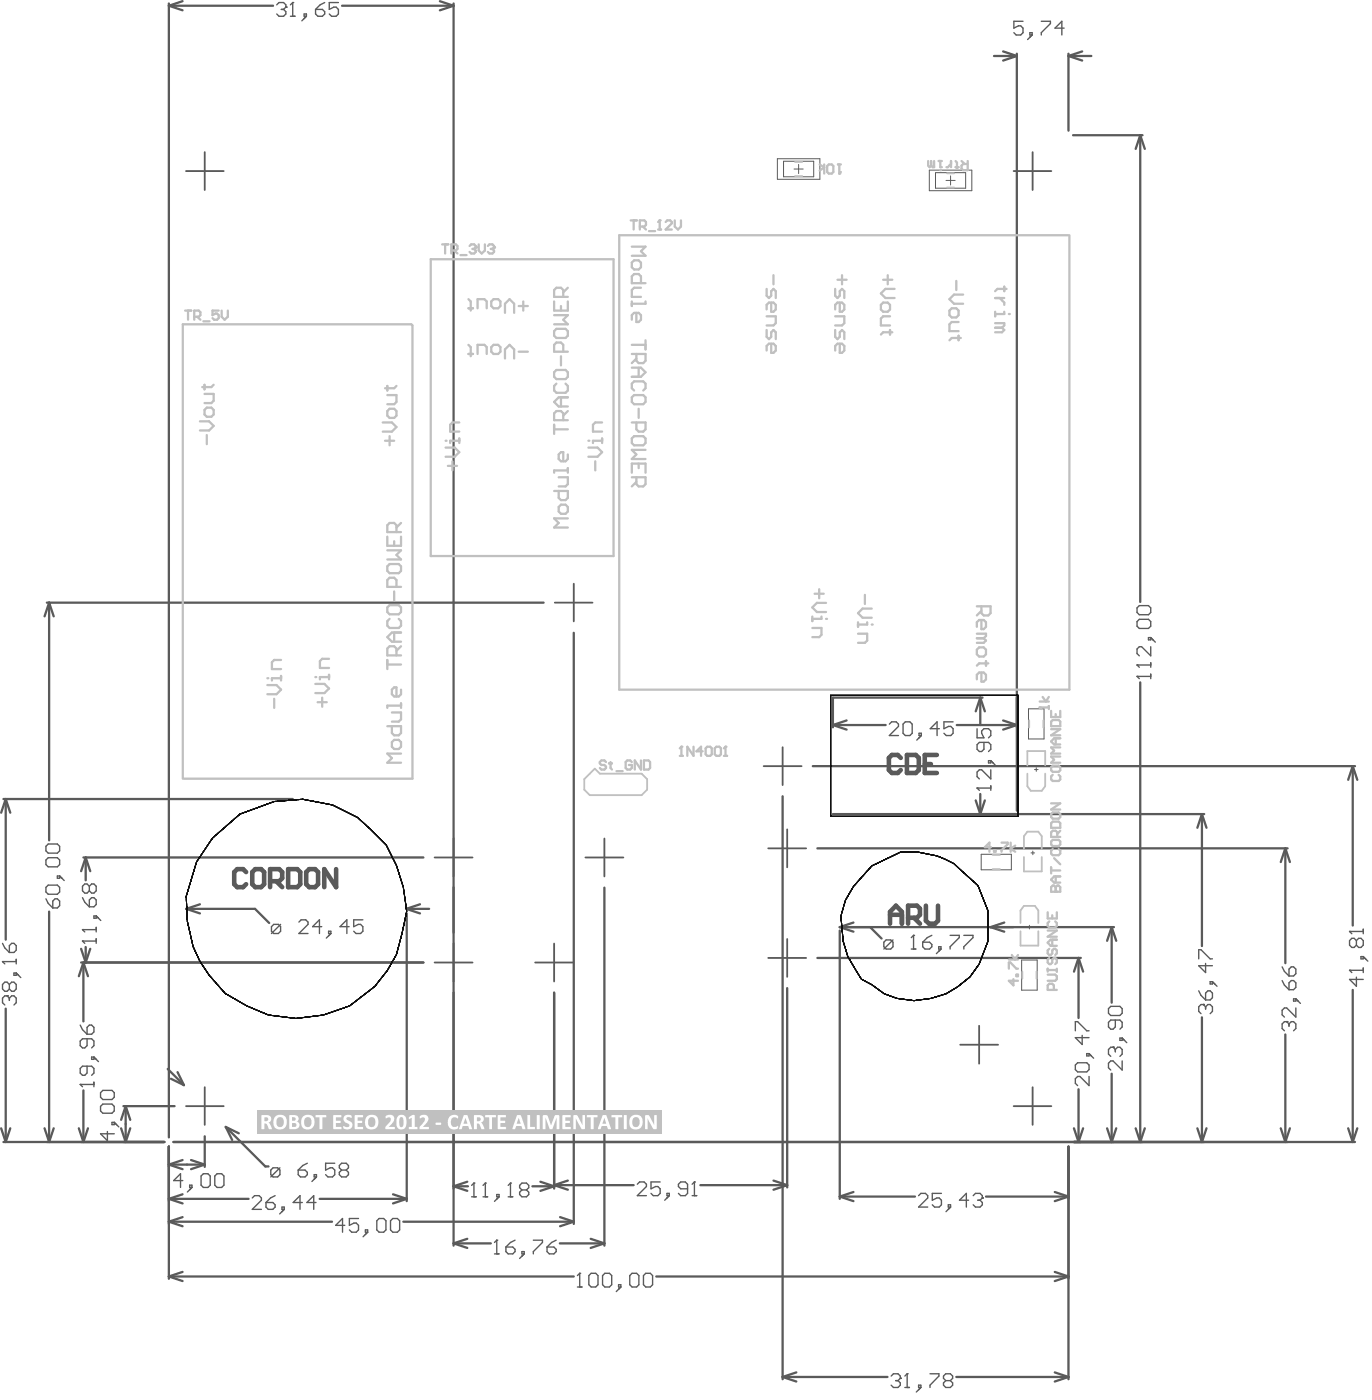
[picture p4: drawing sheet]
<svg xmlns="http://www.w3.org/2000/svg" width="253mm" height="259mm" viewBox="0 0 253 259" stroke-linecap="round" stroke-linejoin="round" font-family="sans-serif">
<path d="M153.3 128.4h34.6v22.4h-34.6zM39.2 154.8l5.1-4.4 6.3-2.4 5.3-.4 5.5 1.1 4.6 2.3 5.3 5.1 1.9 3.8 1.3 4 .6 4.4-.9 4-1 4-1.7 3-2.3 2.9-4.7 3.6-4.8 1.7-5.1 .6-5-.6-4-1.7-4-2.3a21.8 21.8 0 0 1-7.2-17.9l1.9-6.4zM160.9 159.9l5.3-2.5a15.8 15.8 0 0 1 9.9 2.1l4.5 4.1 1.9 4.8v5.3l-1.7 4.4-1.7 2.3a14.1 14.1 0 0 1-13.5 4l-2.3-.8-2.4-1.7-1.9-1-2.5-4.3-.8-2.7-.5-4.7 .9-2.9 1.5-2.6z" fill="none" stroke="#000" stroke-width=".18"/>
<g fill="none" stroke="#5a5a5a" stroke-width=".42">
<path d="M31.2 .6v209.5M31.2 1.1l2.5 .8M31.2 1.1h19.2M33.7 .2l-2.5 .9M63.2 1.1h20.5M81.2 .2l2.5 .9M83.7 1.1l-2.5 .8M83.7 .6v229.5M183.5 10.3h4.2M185.2 9.5l2.5 .8M187.7 10.3l-2.5 .9M187.7 9.9v139.8"/>
<path d="M197.3 9.9v14.2M197.3 10.3l2.5 .9M197.3 10.3h4.2M199.8 9.5l-2.5 .8M198.1 25h12.8M210.5 25l.9 2.5M210.5 25l-.8 2.5M210.5 25v86.2M8.6 111.3h91.8M9.1 111.3l-.9 2.5M9.1 111.3v43.9M9.1 111.3l.8 2.5"/>
<path d="M105.9 116.9v109.2M153.8 133.9l2.5 .9M153.8 133.9h9.7M156.3 133.1l-2.5 .8M176.6 133.9h11.1M181 128.9l-.9 2.5M181 128.9v5M181 128.9l.8 2.5M181.4 128.9h-27.6v5.4M185.2 133.1l2.5 .8M187.7 133.9l-2.5 .9M210.5 126v84.9"/>
<path d="M.6 147.6h53.4M1.1 147.6l.8 2.5M1.1 147.6l-.9 2.5M1.1 147.6v26M15.4 158.4h62.8M15.8 158.4l-.8 2.5M15.8 158.4v4.2M15.8 158.4l.9 2.5M144.5 147.1v107.7M150.1 141.5h100.1M150.9 156.7h86.8M153.8 150.4h68.5"/>
<path d="M180.1 147.8l.9 2.6M181 146.7v3.7M181.8 147.8l-.8 2.6M221.9 150.4l.8 2.5M221.9 150.4l-.8 2.5M221.9 150.4v24.3M237.3 156.7l.8 2.5M237.3 156.7l-.8 2.5M237.3 156.7v21.2M249.7 141.5l.9 2.5M249.7 141.5v29.4M249.7 141.5l-.8 2.5"/>
<path d="M9.1 168.4v42.5M15 175.3l.8 2.5M15 177.8h63.2M15.4 177.8l-.8 2.5M15.4 177.8v10.9M15.4 177.8l.8 2.5M15.8 174.9v2.9M16.7 175.3l-.9 2.5M34.4 167.9h12.7l2.6 2.6M34.4 167.9l2.5 .8M36.9 167l-2.5 .9M75 167.9l2.5 .8"/>
<path d="M75 167.9h4.2M75.1 168.7v53.2M77.5 167l-2.5 .9M111.6 163.9v66.2M150.9 176.9h48.6M155 171.2l2.6 .9M155 171.9v49.5M155 171.2h50.7M157.6 170.4l-2.6 .8M160.6 171.2l2.2 2.2M185.4 170.4l-2.5 .8 2.5 .9M199.1 176.9l.9 2.6"/>
<path d="M199.1 176.9v11.1M199.1 176.9l-.8 2.6M205.2 171.2l.9 2.6M205.2 171.2l-.8 2.6M205.2 171.2v14M1.1 186.3v24.6M31 197.4l3 3M31.6 199.2l2.4 1.2M32.8 198l1.2 2.4M102.3 183.3v36.2M145.3 182.5v36.8M205.2 198.3v12.6"/>
<path d="M221.9 187.9v23M237.3 191.1v19.8M249.7 182.8v28.1M.2 208.4l.9 2.5M.6 210.9h29.7M1.9 208.4l-.8 2.5M8.2 208.4l.9 2.5M9.9 208.4l-.8 2.5M14.6 208.4l.8 2.5M15.4 201.4v9.5M16.2 208.4l-.8 2.5M22.4 208.4l.8 2.5"/>
<path d="M22.8 204.3h9.4M23.2 204.3l.8 2.5M23.2 204.3v6.6M23.2 204.3l-.8 2.5M24 208.4l-.8 2.5M31.2 211.8v24.4M31.2 215.1h6.6M31.2 215.1l2.5 .9M32 210.9h218.2M33.7 214.3l-2.5 .8M35.3 214.3l2.5 .8M37.8 209.9v5.6"/>
<path d="M37.8 215.1l-2.5 .9M41.7 208.1l7.3 7.3h.6M41.7 208.1l1.2 2.5M41.7 208.1l2.4 1.2M83.7 219.1l2.6 .9M83.7 219.1h2.7M86.3 218.3l-2.6 .8M98.3 219.1h4M99.8 218.3l2.5 .8M102.3 218.9l2.5 .8M102.3 219.1l-2.5 .9M102.3 218.9h14.7"/>
<path d="M104.8 218.1l-2.5 .8M129.3 218.9h16M142.8 218.1l2.5 .8M145.3 218.9l-2.5 .8M197.3 211.8v43M198.3 208.4l.8 2.5M199.1 201.2v9.7M200 208.4l-.9 2.5M204.4 208.4l.8 2.5M206.1 208.4l-.9 2.5M209.7 208.4l.8 2.5M211.4 208.4l-.9 2.5"/>
<path d="M221.1 208.4l.8 2.5M222.7 208.4l-.8 2.5M236.5 208.4l.8 2.5M238.1 208.4l-.8 2.5M248.9 208.4l.8 2.5M250.6 208.4l-.9 2.5M31.2 221.4l2.5 .9M31.2 235.8l2.5 .8M31.2 225.7l2.5 .8M31.2 221.4h14.7M31.2 235.8h74.7M31.2 225.7h30.1"/>
<path d="M33.7 234.9l-2.5 .9M33.7 224.8l-2.5 .9M33.7 220.6l-2.5 .8M59 221.4h16.1M72.6 220.6l2.5 .8M74.5 225.7h31.4M75.1 221.4l-2.5 .9M83.7 229.7l2.6 .8M83.7 229.7h6.9M86.3 228.8l-2.6 .9M103.4 229.7h8.2M103.4 224.8l2.5 .9"/>
<path d="M105.9 225.7l-2.5 .8M109 228.8l2.6 .9M111.6 229.7l-2.6 .8M121.2 235.8h76.1M155 221l2.6 .9M155 221h13.9M157.6 220.2l-2.6 .8M182 221h15.3M194.7 234.9l2.6 .9M194.7 220.2l2.6 .8M197.3 221l-2.6 .9M197.3 235.8l-2.6 .8"/>
<path d="M144.5 254.3l2.5 .9M144.5 254.3h19.3M147 253.5l-2.5 .8M176.5 254.3h20.8M194.7 253.5l2.6 .8M197.3 254.3l-2.6 .9"/>
</g>
<g fill="none" stroke="#5a5a5a" stroke-width=".18">
<path d="M143.5 29.3h7.9v3.8h-7.9zM144.7 29.8h5.5v2.9h-5.5zM146.6 31.2h1.7M147.4 30.4v1.7M171.6 31.4h7.8v3.8h-7.8zM172.7 31.9h5.6v2.9h-5.6zM174.6 33.3h1.7M175.5 32.5v1.7M189.9 130.9h2.8v5.6h-2.8zM181.1 157.8h5.6v2.9h-5.6zM190.3 157.5h.7M190.7 157.2v.7"/>
<path d="M191 142.1h.6M191.3 141.8v.7M188.6 177.3h2.9v5.6h-2.9zM189.7 171.2h.7M190 170.9v.7"/>
</g>
<g fill="none" stroke="#5a5a5a" stroke-width=".34">
<path d="M34.3 31.6h7M37.8 28.1v7M187.1 31.6h7M190.6 28.1v7M102.4 111.3h7M105.9 107.8v7M144.5 138v7M80.2 158.4h7M83.7 154.9v7M108.1 158.4h7M111.6 154.9v7M141 141.5h7"/>
<path d="M141.8 156.7h7M145.3 153.2v7M80.2 177.8h7M83.7 174.3v7M98.8 177.8h7M102.3 174.3v7M141.8 176.9h7M145.3 173.4v7M177.3 193h7M180.8 189.5v7M34.3 204.3h7M37.8 200.8v7"/>
<path d="M187.1 204.3h7M190.6 200.8v7"/>
</g>
<g fill="none" stroke="#5a5a5a" stroke-width=".25">
<path d="M51.1 .9l.4-.4h.9l.4 .4v.4M51.9 1.7h.5M52.4 1.7l.4 .5v.4l-.4 .4h-.9l-.4-.4M52.8 1.3h.1M52.8 1.3l-.4 .4M53.6 3h.9M54 .5h.1M54 .5v2.5M54 .5l-.4 .4M56.1 2.6h.5v.4h-.5zM56.6 3l-.9 .8M58.3 1.7h1.2l.4 .5v.4l-.4 .4h-.8l-.4-.4z"/>
<path d="M59.9 .5l-.8 .4-.8 .8M62.5 .5h-1.7v1.2l.8-.4h.5l.4 .4v.9l-.4 .4h-.9l-.4-.4M188.9 3.9h-1.7v1.3l.8-.4h.4l.5 .4v.8l-.5 .5h-.8l-.4-.5M190.1 6h.5v.5h-.5zM190.6 6.5l-.9 .8M192.2 3.9h1.7v.5l-1.7 1.6v.5M196.5 5.2h-1.7l1.2-1.3v2.6M209.9 112.3l.4-.4h1.7l.4 .4v.8l-.4 .4h-1.7l-.4-.4zM209.9 114.8l.4-.4h1.7l.4 .4v.9l-.4 .4h-1.7l-.4-.4zM212 117.8h.4v.4h-.4zM212.4 119.5v1.6l-1.6-1.6h-.5l-.4 .4v.8l.4 .4M212.4 117.8l.9 .8"/>
<path d="M164.2 133.7l.4-.4h.9l.4 .4v.5l-1.7 1.7h1.7M166.7 133.7l.4-.4h.9l.4 .4v1.7l-.4 .5h-.9l-.4-.5zM169.7 135.4h.4v.5h-.4zM170.1 135.9l-.9 .8M173.4 134.6h-1.7l1.3-1.3v2.6M176 133.3h-1.7v1.3l.8-.4h.4l.5 .4v.8l-.5 .5h-.8l-.4-.5M180.4 134.6v1.7h1.3l-.5-.9v-.4l.5-.4h.8l.4 .4v.9l-.4 .4M181.7 137.1v1.3l-.5 .4h-.4l-.4-.4v-.9l.4-.4h1.7l.4 .4v.9l-.4 .4M209.9 124.9h.1M209.9 122.8h.1M209.9 124.9h2.5M209.9 124.9l.4 .5"/>
<path d="M209.9 122.8h2.5M209.9 122.8l.4 .4M212.4 122.4v.8M212.4 124.5v.9M8.5 156.3l.4-.4h1.7l.4 .4v.9l-.4 .4h-1.7l-.4-.4zM8.5 158.8l.4-.4h1.7l.4 .4v.9l-.4 .4h-1.7l-.4-.4zM180.4 145.6h.1M180.4 145.6h2.5M180.4 145.6l.4 .4M182.5 140.5h.4v.4h-.4zM182.9 142.2v1.7l-1.7-1.7h-.4l-.4 .4v.8l.4 .5M182.9 145.1v.9"/>
<path d="M182.9 140.5l.9 .8M.5 177.6h.1M.5 177.6h2.5M.5 177.6l.4 .4M.5 174.2l.4 .9 .8 .8M1.7 174.7l.5-.5h.4l.4 .5v.8l-.4 .4h-.9zM2.6 179.7h.4v.4h-.4zM3 177.2v.8M3 179.7l.8 .9M8.5 166l.4 .9 .8 .8M8.5 163.9l.4-.4h1.7l.4 .4v.8l-.4 .5h-1.7l-.4-.5zM9.7 166.4l.5-.4h.4l.4 .4v.9l-.4 .4h-.9z"/>
<path d="M10.6 161.8h.4v.4h-.4zM11 161.8l.9 .8M15.2 173.8h.1M15.2 171.7h.1M15.2 173.8h2.6M15.2 173.8l.5 .4M15.2 171.7h2.6M15.2 171.7l.5 .4M15.2 165.8l.5 .8 .8 .9M16.5 166.2l.4-.4h.4l.5 .4v.9l-.5 .4h-.8zM16.5 163.7l.4-.4h.4l.5 .4v.8l-.5 .5h-.4l-.4-.5M16.5 163.7v.8"/>
<path d="M16.5 163.7l-.4-.4h-.4l-.5 .4v.8l.5 .5h.4l.4-.5M17.3 169.2h.5v.4h-.5zM17.8 171.3v.8M17.8 173.4v.8M17.8 169.2l.8 .8M50.1 171.2l.4-.5h.9l.4 .5v.8l-.4 .4h-.9l-.4-.4zM51.8 170.7l-1.7 1.7M55.2 170.3l.4-.4h.8l.5 .4v.4l-1.7 1.7h1.7M59.4 171.2h-1.7l1.3-1.3v2.5M60.7 172h.4v.4h-.4zM61.1 172.4l-.9 .9M64.5 171.2h-1.7l1.2-1.3v2.5"/>
<path d="M67 169.9h-1.7v1.3l.8-.5h.5l.4 .5v.8l-.4 .4h-.9l-.4-.4M163.2 174l.4-.4h.8l.5 .4v.9l-.5 .4h-.8l-.4-.4zM164.9 173.6l-1.7 1.7M168.2 175.3h.9M168.7 172.8h.1M168.7 172.8v2.5M168.7 172.8l-.5 .4M170.3 174h1.3l.4 .4v.5l-.4 .4h-.8l-.5-.4zM172 172.8l-.8 .4-.9 .8M173.3 174.9h.4v.4h-.4zM173.7 175.3l-.8 .8M175.4 172.8h1.7v.4l-1.7 1.7v.4"/>
<path d="M177.9 172.8h1.7v.4l-1.7 1.7v.4M221.3 177.1v-1.7h.4l1.7 1.7h.4M222.6 178v1.6l-1.3-1.2h2.5M236.7 178.6l.4 .8 .9 .9M238 179l.4-.4h.4l.4 .4v.8l-.4 .5h-.8zM249.1 179.2h.1M249.1 172h.1M249.1 179.2h2.6M249.1 179.2l.5 .4M249.1 172h2.6M249.1 172l.5 .5M250.4 173.7v.9"/>
<path d="M250.4 173.7l.4-.4h.5l.4 .4v.9l-.4 .4h-.5l-.4-.4M250.4 173.7l-.4-.4h-.4l-.5 .4v.9l.5 .4h.4l.4-.4M251.3 176.7h.4v.4h-.4zM251.7 171.6v.9M251.7 178.8v.8M251.7 176.7l.8 .8M1.3 183.9h.1M1.3 183.9h-.4l-.4 .5v.8l.4 .4M1.3 183.9l.4 .5M1.7 181.8l-.4-.4h-.4l-.4 .4v.9l.4 .4h.4l.4-.4M1.7 184.4l.5-.5h.4l.4 .5v.8l-.4 .4M1.7 181.8v.9"/>
<path d="M1.7 184.4v.4M1.7 181.8l.5-.4h.4l.4 .4v.9l-.4 .4h-.4l-.5-.4M14.8 189.3l.4 .9 .9 .8M16.1 189.8l.4-.5h.4l.4 .5v.8l-.4 .4h-.8zM16.1 191.9v1.2l-.4 .5h-.5l-.4-.5v-.8l.4-.4h1.7l.4 .4v.8l-.4 .5M16.1 196.9v1.3l-.4 .4h-.5l-.4-.4v-.8l.4-.5h1.7l.4 .5v.8l-.4 .4M16.9 195.2h.4v.5h-.4zM17.3 199.9v.8M17.3 195.2l.9 .9M198.5 190.4v-1.7h.4l1.7 1.7h.5M198.5 196.7l.4-.4h1.7l.5 .4v.9l-.5 .4h-1.7l-.4-.4zM199.8 191.2v1.7l-1.3-1.2h2.6"/>
<path d="M200.6 194.6h.5v.4h-.5zM201.1 198.8v1.7l-1.7-1.7h-.5l-.4 .4v.9l.4 .4M201.1 194.6l.8 .9M204.6 186.3l.5-.4h1.7l.4 .4v.8l-.4 .5h-1.7l-.5-.5zM205.5 193.4h.1M205.5 193.4h-.4l-.5 .5v.8l.5 .4M205.5 193.4l.4 .5M205.9 188.4v1.3l-.4 .4h-.4l-.5-.4v-.9l.5-.4h1.7l.4 .4v.9l-.4 .4M205.9 193.9l.4-.5h.5l.4 .5v.8l-.4 .4M205.9 193.9v.4M206.8 191.7h.4v.5h-.4zM207.2 196v1.6l-1.7-1.6h-.4l-.5 .4v.8l.5 .4"/>
<path d="M207.2 191.7l.8 .9M221.3 183l.4 .9 .9 .8M222.1 185.5h.1M222.1 185.5h-.4l-.4 .5v.8l.4 .4M222.1 185.5l.5 .5M222.6 186l.4-.5h.4l.4 .5v.8l-.4 .4M222.6 183.4l.4-.4h.4l.4 .4v.9l-.4 .4h-.8zM222.6 186v.4M223.4 181.3h.4v.4h-.4zM223.8 181.3l.9 .9M236.7 181.1l.4 .9 .9 .8M237.5 188.7h.1"/>
<path d="M237.5 188.7h-.4l-.4 .4v.9l.4 .4M237.5 188.7l.5 .4M238 189.1l.4-.4h.4l.4 .4v.9l-.4 .4M238 181.5l.4-.4h.4l.4 .4v.9l-.4 .4h-.8zM238 189.1v.4M238.8 184.5h.4v.4h-.4zM239.2 186.2v1.7l-1.7-1.7h-.4l-.4 .4v.8l.4 .5M239.2 184.5l.9 .8M250.4 180.5v1.7l-1.3-1.3h2.6M14.8 200.3h.1M14.8 200.3h2.5M14.8 200.3l.4 .4"/>
<path d="M18.6 201.8l.4-.4h1.7l.4 .4v.9l-.4 .4h-1.7l-.4-.4zM18.6 204.4l.4-.5h1.7l.4 .5v.8l-.4 .4h-1.7l-.4-.4zM19.8 209v1.7l-1.2-1.3h2.5M20.7 207.3h.4v.4h-.4zM21.1 207.3l.8 .8M33.7 218.1h-1.6l1.2-1.3v2.5M35 218.9h.4v.4h-.4zM35.4 219.3l-.8 .9M37.1 217.2l.4-.4h.9l.4 .4v1.7l-.4 .4h-.9l-.4-.4zM39.7 217.2l.4-.4h.8l.4 .4v1.7l-.4 .4h-.8l-.4-.4zM50 216.1l.4-.4h.9l.4 .4v.9l-.4 .4h-.9l-.4-.4zM51.7 215.7l-1.7 1.7"/>
<path d="M55.1 216.1h1.2l.4 .4v.5l-.4 .4h-.8l-.4-.4zM56.7 214.9l-.8 .4-.8 .8M58 217h.4v.4h-.4zM58.4 217.4l-.8 .8M61.8 214.9h-1.7v1.2l.9-.4h.4l.4 .4v.9l-.4 .4h-.9l-.4-.4M63.1 216.1l-.5 .4v.5l.5 .4h.8l.4-.4v-.5l-.4-.4M63.1 216.1h.8M63.1 216.1l-.5-.4v-.4l.5-.4h.8l.4 .4v.4l-.4 .4M87.5 218.5h.1M87.5 218.5v2.6M87.5 218.5l-.4 .4M89.6 218.5h.1"/>
<path d="M89.6 218.5v2.6M89.6 218.5l-.4 .4M94.2 218.5h.1M94.2 218.5v2.6M94.2 218.5l-.4 .4M96.4 219.8l-.5 .4v.4l.5 .5h.8l.4-.5v-.4l-.4-.4M96.4 219.8l-.5-.4v-.5l.5-.4h.8l.4 .4v.5l-.4 .4M96.4 219.8h.8M117.7 218.7l.4-.4h.8l.4 .4v.5l-1.6 1.6h1.6M121.9 218.3h-1.7v1.3l.8-.4h.5l.4 .4v.8l-.4 .4h-.9l-.4-.4M126.9 219.6h-1.2l-.5-.4v-.5l.5-.4h.8l.4 .4v1.7l-.4 .4h-.8l-.5-.4M128.2 218.3h.1"/>
<path d="M128.2 218.3v2.5M128.2 218.3l-.4 .4M46.6 221.3l.4-.5h.8l.5 .5v.4l-1.7 1.7h1.7M49.1 222.1h1.3l.4 .4v.5l-.4 .4h-.9l-.4-.4zM50.8 220.8l-.9 .5-.8 .8M52.1 223h.4v.4h-.4zM52.5 223.4l-.9 .8M55.8 222.1h-1.7l1.3-1.3v2.6M58.3 222.1h-1.6l1.2-1.3v2.6M63.7 226.3h-1.7l1.2-1.2v2.5M66.2 225.1h-1.7v1.2l.8-.4h.5l.4 .4v.9l-.4 .4h-.9l-.4-.4M67.5 227.2h.4v.4h-.4z"/>
<path d="M67.9 227.6l-.9 .8M69.6 225.5l.4-.4h.8l.5 .4v1.7l-.5 .4h-.8l-.4-.4zM72.1 225.5l.4-.4h.9l.4 .4v1.7l-.4 .4h-.9l-.4-.4zM87.1 221.1h.8M89.2 221.1h.8M91.3 231.6h.8M91.7 229.1h.1M91.7 220.6h.4v.5h-.4zM91.7 229.1v2.5M91.7 229.1l-.4 .4M92.1 221.1l-.8 .8M93.4 230.3h1.3l.4 .5v.4l-.4 .4h-.9l-.4-.4z"/>
<path d="M93.8 221.1h.9M95.1 229.1l-.9 .4-.8 .8M96.4 231.2h.4v.4h-.4zM96.8 231.6l-.9 .8M98.5 229.1h1.6v.4l-1.6 1.7v.4M101 230.3h1.3l.4 .5v.4l-.4 .4h-.9l-.4-.4zM102.7 229.1l-.9 .4-.8 .8M106.6 237.7h.8M107 235.2h.1M107 235.2v2.5M107 235.2l-.4 .4M108.7 235.6l.4-.4h.9l.4 .4v1.7l-.4 .4h-.9l-.4-.4z"/>
<path d="M111.2 235.6l.5-.4h.8l.4 .4v1.7l-.4 .4h-.8l-.5-.4zM114.2 237.3h.4v.4h-.4zM114.6 237.7l-.8 .9M116.3 235.6l.4-.4h.8l.5 .4v1.7l-.5 .4h-.8l-.4-.4zM118.8 235.6l.4-.4h.9l.4 .4v1.7l-.4 .4h-.9l-.4-.4zM123.1 220.4h.5v.4h-.5zM123.6 220.8l-.9 .9M127.8 220.8h.8M169.6 220.8l.4-.4h.9l.4 .4v.5l-1.7 1.7h1.7M173.8 220.4h-1.7v1.3l.9-.4h.4l.4 .4v.8l-.4 .5h-.9l-.4-.5M175.1 222.5h.4v.5h-.4zM175.5 223l-.9 .8"/>
<path d="M178.8 221.7h-1.7l1.3-1.3v2.6M179.7 220.8l.4-.4h.8l.5 .4v.5M180.5 221.7h.4M180.9 221.7l.5 .4v.4l-.5 .5h-.8l-.4-.5M181.4 221.3h.1M181.4 221.3l-.5 .4M164.5 254.2l.4-.5h.9l.4 .5v.4M165.4 255h.4M165.8 255l.4 .4v.5l-.4 .4h-.9l-.4-.4M166.2 254.6h.1M166.2 254.6l-.4 .4M167.1 256.3h.8"/>
<path d="M167.5 253.7h.1M167.5 253.7v2.6M167.5 253.7l-.4 .5M169.6 255.9h.4v.4h-.4zM170 256.3l-.8 .8M171.7 253.7h1.6v.5l-1.6 1.7v.4M174.6 255l-.4-.4v-.4l.4-.5h.9l.4 .5v.4l-.4 .4M174.6 255h.9M174.6 255l-.4 .4v.5l.4 .4h.9l.4-.4v-.5l-.4-.4"/>
</g>
<g fill="none" stroke="#5a5a5a" stroke-width=".84">
<path d="M166.3 140l-.6-.6h-1l-.6 .6v2.2l.6 .6h1l.6-.6M167.4 139.4h1.7l.5 .6v2.2l-.5 .6h-1.7zM173 139.4h-2.3v3.4h2.3M170.7 141.1h1.2M45.4 161.1l-.5-.6h-1.1l-.6 .6v2.2l.6 .6h1.1l.5-.6M46.6 161.1l.5-.6h1.1l.6 .6v2.2l-.6 .6h-1.1l-.5-.6zM49.9 162.8h1.7l.5-.6v-1.1l-.5-.6h-1.7v3.4M51 162.8l1.1 1.1M53.2 160.5h1.7l.5 .6v2.2l-.5 .6h-1.7zM56.5 161.1l.6-.6h1.1l.5 .6v2.2l-.5 .6h-1.1l-.6-.6zM62.1 160.5v3.4l-2.2-3.4v3.4M164.3 170.6v-2.2l1.1-1.1 1.1 1.1v2.2"/>
<path d="M164.3 169h2.2M167.6 169.5h1.7l.5-.5v-1.2l-.5-.5h-1.7v3.3M168.7 169.5l1.1 1.1M170.9 167.3v2.8l.6 .5h1.1l.6-.5v-2.8"/>
</g>
<g fill="none" stroke="#c0c0c0" stroke-width=".42">
<path d="M79.5 47.9h33.8v54.8h-33.8zM141.5 53.4v1.2l.5 .4 .4-.4v-.8l.4-.4 .4 .4v1.2M141.5 58.4h1.7v1.3l-.4 .4h-1.3M142.4 55.9v1.7h.4l.4-.4v-.9l-.4-.4h-.8l-.5 .4v.9M142.8 50.8v1.7M197.2 43.4h-82.9v84h83.1v-84M141.5 61v1.2l.5 .4 .4-.4v-.8l.4-.4 .4 .4v1.2M142.4 63.5v1.7h.4l.4-.5v-.8l-.4-.4h-.8l-.5 .4v.8M158.4 114.9v.9M159.7 109.9v1.7M160.1 114.9v.5h-1.7M160.9 112.4h-1.6l-.9 .9 .9 .8h1.6"/>
<path d="M33.7 143.8v-83.9h42.2l.2 .2v83.7h-42.1"/>
</g>
<g fill="none" stroke="#c0c0c0" stroke-width=".34">
<path d="M146.8 32.5h1.3M146.8 29.9h1.3M174.8 34.6h1.4M174.8 32h1.4M190 133v1.4M192.6 133v1.4M107.9 143.9l1.9-1.9 .9 .9h7.8l1 1v2l-1 1h-9.6l-1-1zM183.3 157.9h1.3M189 156.8v-2.3l.7-.9h2l.6 .9v2.3M189 158.3v2.7h3.3v-2.7M189.7 142.9v2.3l.6 .9h2l.7-.9v-2.3M189.7 141.4v-2.7h3.3v2.7"/>
<path d="M183.3 160.5h1.3M188.4 170.5v-2.3l.6-.9h2.1l.6 .9v2.3M188.4 172v2.7h3.3v-2.7M188.7 179.4v1.4M191.4 179.4v1.4"/>
</g>
<circle cx="160.9" cy="115.4" r=".21" fill="#c0c0c0"/>
<path d="M175.3 57.4l.4-.5h.8l.5 .5v.8l-.5 .4h-.8l-.4-.4zM176.5 51.9v1.7M177 59.5h-1.3l-.4 .4v1.3h1.7M177.8 54.4h-1.7l-.8 .9 .8 .8h1.7M177 62v.9M177.4 62.4h-1.7l-.4 .5M158.4 117h1.7v1.3l-.4 .4h-1.3M191.9 130.7h1.7M193.6 130.4v.6" fill="none" stroke="#c0c0c0" stroke-width=".42"/>
<circle cx="191.9" cy="130.7" r=".21" fill="#c0c0c0"/>
<path d="M81.6 45.1h1.2M82.2 45.1v1.7M83.3 46.3h.9l.3-.3v-.6l-.3-.3h-.9v1.7M83.9 46.3l.6 .5M85 47.1h1.1M86.7 45.4l.3-.3h.5l.3 .3v.3M191.9 130.7l.3 .3M191.9 129.6h1.7M192.5 128.7l.6 .9 .5-.9" fill="none" stroke="#c0c0c0" stroke-width=".42"/>
<circle cx="87.8" cy="45.7" r=".21" fill="#c0c0c0"/>
<path d="M87.2 46h.3M87.5 46l.3 .3v.2l-.3 .3h-.5l-.3-.3M87.8 45.7l-.3 .3M88.4 45.1v1.2l.5 .5 .6-.5v-1.2M90.1 45.4l.3-.3h.5l.3 .3v.3" fill="none" stroke="#c0c0c0" stroke-width=".42"/>
<circle cx="91.2" cy="45.7" r=".21" fill="#c0c0c0"/>
<path d="M154.7 30.4h.5M154.9 30.4v1.7M90.6 46h.3M90.9 46l.3 .3v.2l-.3 .3h-.5l-.3-.3M91.2 45.7l-.3 .3" fill="none" stroke="#c0c0c0" stroke-width=".42"/>
<circle cx="154.9" cy="32.1" r=".21" fill="#c0c0c0"/>
<path d="M151.3 30.4l.9 .5-.9 .6M152.2 30.4v1.7M152.7 30.7l.3-.3h.6l.3 .3v1.1l-.3 .3h-.6l-.3-.3zM155.2 31.8l-.3 .3M58.2 126.3h1.7l.8 .9-.8 .8h-1.7M58.6 129.7h1.7M59.5 128.9v1.6M60.7 124.6v.9M60.7 125.1h-1.6v.4" fill="none" stroke="#c0c0c0" stroke-width=".42"/>
<circle cx="58.2" cy="125.1" r=".21" fill="#c0c0c0"/>
<g fill="none" stroke="#c0c0c0" stroke-width=".42">
<path d="M70.7 78h1.6l.9 .9-.9 .8h-1.6M71.5 73h1.7v1.2l-.4 .5h-1.3M71.5 75.9l.4-.4h.9l.4 .4v.9l-.4 .4h-.9l-.4-.4zM71.5 71.3v.8M73.2 71.3l-.4 .4h-1.7M71.1 81.4h1.7M71.9 80.6v1.7M82.3 82.7h1.6l.9 .8-.9 .9h-1.6M82.7 86h1.7M83.5 85.2v1.7M84.8 81.4h-1.7v.4M84.8 81v.8"/>
<path d="M60.7 121.7h-1.2l-.4 .4v1.3h1.6"/>
</g>
<circle cx="82.3" cy="81.4" r=".21" fill="#c0c0c0"/>
<g fill="none" stroke="#c0c0c0" stroke-width=".42">
<path d="M102.3 55.7v1.7h2.5v-1.7M102.3 58.2h2.5l-.8 .9 .8 .8h-2.5M103.6 56.5v.9M104 54.8v-1.2l-.4-.5h-.9l-.4 .5v1.2h2.5M104.8 53.1l-.8 .9M84.8 78h-1.3l-.4 .5v1.2h1.7M102.3 61.2l.4-.5h1.7l.4 .5v.8l-.4 .4h-1.7l-.4-.4zM102.3 68.8l.4-.5h1.7l.4 .5v.8l-.4 .4h-1.7l-.4-.4zM102.3 78.5v1.6M102.3 79.3h2.5M102.7 70.9l-.4 .4v.8l.4 .5h1.7l.4-.5v-.8l-.4-.4M103.6 65.8v1.7"/>
<path d="M103.6 73.4v1.7M104 65v-1.3l-.4-.4h-.9l-.4 .4v1.3h2.5M104 77.6v-1.3l-.4-.4h-.9l-.4 .4v1.3h2.5M104.8 75.9l-.8 .9M104.8 73.4h-1.7l-.8 .8 .8 .9h1.7M102.3 90.7h2.5v1.3l-.4 .4h-.8l-.5-.4v-1.3M103.1 88.2h1.7v1.2l-.4 .4h-1.3M103.1 93.6l.5-.4h.8l.4 .4v.9l-.4 .4h-.8l-.5-.4zM104.8 95.7h-2.5l.8 .9-.8 .8h2.5M104.8 83.9v.9l-.4 .4h-.8l-.5-.4v-.9l.5-.4h.4v1.7M104.8 86.5v.8M104.8 86.9h-2.5v.4"/>
<path d="M108.6 82.7h1.7l.9 .8-.9 .9h-1.7M109.9 85.2v1.7M111.2 81v.8M111.2 81.4h-1.7v.4"/>
</g>
<circle cx="108.6" cy="81.4" r=".21" fill="#c0c0c0"/>
<path d="M111.2 78h-1.3l-.4 .5v1.2h1.7M150 113.9v.8M150.4 109.7h1.7M151.2 108.8v1.7M151.7 113.9v.4h-1.7M152.5 111.4h-1.7l-.8 .8 .8 .8h1.7" fill="none" stroke="#c0c0c0" stroke-width=".42"/>
<circle cx="152.5" cy="114.3" r=".21" fill="#c0c0c0"/>
<g fill="none" stroke="#c0c0c0" stroke-width=".42">
<path d="M154.2 53.4v1.2l.4 .4 .4-.4v-.8l.5-.4 .4 .4v1.2M154.2 58.4h1.7v1.3l-.4 .4h-1.3M154.6 51.7h1.7M155 55.9v1.7h.5l.4-.4v-.9l-.4-.4h-.9l-.4 .4v.9M155.5 50.8v1.7M162.6 56.3l.4-.4h.9l.4 .4v.9l-.4 .4h-.9l-.4-.4zM163 51.7h1.7M163.9 50.8v1.7M164.3 58.4h-1.3l-.4 .4v1.3h1.7M165.2 53.4h-1.7l-.9 .8 .9 .8h1.7M183.7 55h1.7M183.7 57.6v.8"/>
<path d="M184.6 55l.8 .9v.4M185.4 52.9v.9M185.4 57.6v.4h-1.7M185.8 53.4h-1.7l-.4 .4M154.2 61v1.2l.4 .4 .4-.4v-.8l.5-.4 .4 .4v1.2M155 63.5v1.7h.5l.4-.5v-.8l-.4-.4h-.9l-.4 .4v.8M164.3 61v.8M164.7 61.4h-1.7l-.4 .4M150 116h1.7v1.3l-.5 .4h-1.2M180.3 112h2.6v1.3l-.4 .4h-.9l-.4-.4v-1.3M180.3 120l.5-.4h.8l.4 .4v.8l-.4 .5h-.8l-.5-.5zM180.3 117h1.7v.5l-.4 .4"/>
<path d="M180.3 117.9h1.3M181.2 114.5v1.7h.4l.4-.4v-.9l-.4-.4h-.8l-.5 .4v.9M181.2 112.8l-.9 .9M181.6 117.9l.4 .4-.4 .4h-1.3M181.2 124.2v1.7h.4l.4-.4v-.9l-.4-.4h-.8l-.5 .4v.9M182 122.1v.9M182.5 122.5h-1.7l-.5 .5"/>
</g>
<circle cx="186.2" cy="58" r=".21" fill="#c0c0c0"/>
<g fill="none" stroke="#c0c0c0" stroke-width=".42">
<path d="M183.7 59.7h1.7v.4l-.4 .4M183.7 60.5h1.3M185 60.5l.4 .5-.4 .4h-1.3M71.5 99.1v1.7h2.5v-1.7M72.8 100v.8M73.2 98.3v-1.3l-.4-.4h-.9l-.4 .4v1.3h2.5M74 96.6l-.8 .8M71.5 104.6l.4-.4h1.7l.4 .4v.8l-.4 .5h-1.7l-.4-.5zM71.5 112.2l.4-.4h1.7l.4 .4v.8l-.4 .5h-1.7l-.4-.5zM71.5 101.7h2.5l-.8 .8 .8 .8h-2.5M71.9 114.3l-.4 .4v.9l.4 .4h1.7l.4-.4v-.9l-.4-.4M72.8 109.2v1.7"/>
<path d="M72.8 116.8v1.7M73.2 108.4v-1.3l-.4-.4h-.9l-.4 .4v1.3h2.5M74 119.4l-.8 .8M74 116.8h-1.7l-.8 .9 .8 .8h1.7M71.5 134.1h2.5v1.3l-.4 .4h-.8l-.5-.4v-1.3M71.5 121.9v1.7M71.5 122.7h2.5M72.3 131.6h1.7v1.3l-.4 .4h-1.3M72.3 137.1l.5-.4h.8l.4 .4v.8l-.4 .4h-.8l-.5-.4zM73.2 121.1v-1.3l-.4-.4h-.9l-.4 .4v1.3h2.5M74 139.2h-2.5l.8 .8-.8 .9h2.5M74 127.4v.8l-.4 .4h-.8l-.5-.4v-.8l.5-.4h.4v1.6"/>
<path d="M74 129.9v.9M74 130.3h-2.5v.5M194.1 131.3v1.1h1.6v-1.1M194.1 133.3l.2-.3h1.1l.3 .3v.8h-1.6zM194.1 134.7h1.6l-1.6 1.1h1.6M194.9 131.9v.5M194.9 136.4v1.1M195.7 139.7h-1.6l.5 .6-.5 .6h1.6M195.7 138.1h-1.6l.5 .5-.5 .6h1.6M195.7 136.4h-1.1l-.5 .6 .5 .5h1.1M194.1 141.7l.2-.3h1.1l.3 .3v.6l-.3 .3h-1.1l-.2-.3zM194.3 143.1l-.2 .3v.6l.2 .3h1.1l.3-.3v-.6l-.3-.3"/>
<path d="M193.4 168.5v1.1h1.7v-1.1M193.4 178.9v.6M193.4 179.2h1.7M193.4 171.9h1.7l-1.7 1.1h1.7M193.7 170.2l-.3 .3v.5l.3 .3h1.1l.3-.3v-.5l-.3-.3M193.7 175.3l-.3 .2v.6l.3 .3h.3l.3-.3v-.6l.3-.2h.2l.3 .2v.6l-.3 .3M193.7 176.9l-.3 .3v.6l.3 .3h.3l.3-.3v-.6l.3-.3h.2l.3 .3v.6l-.3 .3M194.1 164.7h1.6v-.8l-.3-.3h-.2l-.3 .3v.8M194.3 169.1v.5M194.3 173.6v1.1M195.1 178.9v.6M195.1 173.6h-1.1l-.6 .5 .6 .6h1.1"/>
<path d="M193.4 180h1.4l.3 .3v.6l-.3 .3h-1.4M194.6 182.8v-.8l-.3-.3h-.6l-.3 .3v.8h1.7"/>
</g>
<circle cx="194.9" cy="164.7" r=".21" fill="#c0c0c0"/>
<g fill="none" stroke="#c0c0c0" stroke-width=".42">
<path d="M116.4 40.7h1.2M117 40.7v1.7M118.1 41.8h.9l.3-.2v-.6l-.3-.3h-.9v1.7M118.7 41.8l.6 .6M119.8 42.7h1.1M121.5 42.4h.5M121.8 40.7v1.7M194.1 150.4l.2-.3h1.1l.3 .3v.5l-.3 .3h-1.1l-.2-.3zM194.1 152.1l.2-.3h1.1l.3 .3v.8h-1.6zM194.1 155.4l.2-.3h1.1l.3 .3v.6l-.3 .3h-1.1l-.2-.3zM194.1 148.4h1.6l-1.6 1.1h1.6M194.3 156.8l-.2 .3v.6l.2 .3h1.1l.3-.3v-.6l-.3-.3"/>
<path d="M194.6 158.5l1.1 1.1M195.2 154.6v-.9l-.3-.3h-.6l-.2 .3v.9h1.6M195.7 153.4l-.5 .6M194.1 164.7v-.8l.2-.3h.3l.3 .3v.8M194.1 160.2v1.1M194.1 160.8h1.6M194.9 161.9v1.1M195.7 161.9h-1.1l-.5 .6 .5 .5h1.1"/>
</g>
<circle cx="121.8" cy="40.7" r=".21" fill="#c0c0c0"/>
<g fill="none" stroke="#c0c0c0" stroke-width=".42">
<path d="M34.2 57.4h1.1M34.7 57.4v1.7M35.9 58.5h.8l.3-.3v-.5l-.3-.3h-.8v1.7M36.4 58.5l.6 .6M37.5 59.3h1.2M40.4 57.4h-1.2v.8l.6-.3h.3l.3 .3v.6l-.3 .3h-.6l-.3-.3M40.9 57.4v1.1l.6 .6 .6-.6v-1.1M121.8 40.7l-.3 .3M122.9 41l.3-.3h.5l.3 .3v.3l-1.1 1.1h1.1M124.6 40.7v1.1l.6 .6 .5-.6v-1.1M36.9 77.8h1.7l.8 .9-.8 .8h-1.7M37.8 72.8h1.6v1.2l-.4 .4h-1.2"/>
<path d="M37.8 75.7l.4-.4h.8l.4 .4v.9l-.4 .4h-.8l-.4-.4zM37.8 71.1v.8M39.4 71.1l-.4 .4h-1.7M38.2 80.4v1.6M125.5 139.6h.6M125.8 137.9v1.7M183 156.5h-1.2l.9-.9v1.7M183.5 157h.3v.3h-.3zM184.9 155.6h1.1v.3l-1.1 1.1v.3M186.6 155.6v1.7M187.4 156.2l-.8 .6 .8 .5"/>
</g>
<circle cx="125.8" cy="137.9" r=".21" fill="#c0c0c0"/>
<path d="M125.8 137.9l-.3 .3M128 137.9v1.7l-1.1-1.7v1.7M129.7 138.8h-1.1l.8-.9v1.7M130.3 138.2l.3-.3h.5l.3 .3v1.1l-.3 .3h-.5l-.3-.3zM132 138.2l.3-.3h.5l.3 .3v1.1l-.3 .3h-.5l-.3-.3zM133.6 139.6h.6M133.9 137.9v1.7" fill="none" stroke="#c0c0c0" stroke-width=".42"/>
<circle cx="133.9" cy="137.9" r=".21" fill="#c0c0c0"/>
<g fill="none" stroke="#c0c0c0" stroke-width=".42">
<path d="M173.3 29.7h.6M173.6 29.7v1.2h.3M175.6 30.3l-.6 .6h-.3M175.6 29.7v1.2M176.4 29.7l.3 .3v1.1M176.4 30.9h.6M177.5 29.7l.6 .6M178.7 29.7v1.7h-.9l-.3-.3v-.5l.3-.3h.9M86.5 65.4h.8M86.5 63.7l.4 .4v1.7M88.2 65.4v-1.7h1.2l.5 .4v1.3M90.7 64.1l.4-.4h.9l.4 .4v.9l-.4 .4h-.9l-.4-.4z"/>
<path d="M93.2 66.2v-1.7l.9-.8 .8 .8v1.7M95.8 65h1.6M133.9 137.9l-.3 .3M111.9 140.8l-.3-.3h-.6l-.3 .3v.2l.3 .3h.6l.3 .3v.2l-.3 .3h-.6l-.3-.3M112.4 141h.6M112.7 140.8v1l.3 .3M113.8 142.4h1.2M116.6 140.8l-.3-.3h-.5l-.3 .3v1l.3 .3h.5l.3-.3v-.5h-.5M118.3 140.5v1.6l-1.1-1.6v1.6M118.9 140.5h.8l.3 .3v1l-.3 .3h-.8z"/>
</g>
<circle cx="173.6" cy="31.4" r=".21" fill="#c0c0c0"/>
<path d="M171.4 29.7v.9l.2 .3 .3-.3M171.9 29.7v.9M172.5 29.7v1.2h-.3l-.3-.3M49.4 126.5h1.6l.9 .9-.9 .8h-1.6M50.6 129.1v1.7M51.9 124.9v.8M51.9 125.3h-1.7v.4" fill="none" stroke="#c0c0c0" stroke-width=".42"/>
<circle cx="49.4" cy="125.3" r=".21" fill="#c0c0c0"/>
<g fill="none" stroke="#c0c0c0" stroke-width=".42">
<path d="M86.5 56.9h.8M86.5 55.3l.4 .4v1.7M88.2 56.9v-1.6h1.2l.5 .4v1.2M90.7 55.7l.4-.4h.9l.4 .4v.8l-.4 .4h-.9l-.4-.4zM93.2 57.8v-1.7l.9-.8 .8 .8v1.7M95.8 56.5h1.6M96.6 55.7v1.7M116.6 45.6h2.6l-.9 .8 .9 .8h-2.6M116.6 48.5l.5-.4h.8l.4 .4v.9l-.4 .4h-.8l-.5-.4zM116.6 55.7v.8M117.5 57.8v1.7h.4l.4-.4v-.9l-.4-.4h-.8l-.5 .4v.9M118.3 52.3v-1.3l-.4-.4h-.8l-.5 .4v1.3h2.6"/>
<path d="M118.3 53.1h-1.2l-.5 .5v1.2h1.7M119.2 55.7v.4h-2.6M116.6 73.4l.5-.4h1.7l.4 .4v.8l-.4 .5h-1.7l-.5-.5zM116.6 65.4h2.6v1.2l-.4 .5h-.9l-.4-.5v-1.2M116.6 78h2.6v1.3l-.4 .4h-.9l-.4-.4v-1.3M116.6 63.7h2.6M116.6 67.9h1.7l.9 .9-.9 .8h-1.7M117.1 72.1l-.5-.4v-.8l.5-.5h1.7l.4 .5v.8l-.4 .4M117.5 66.2l-.9 .9M117.9 67.9v1.7M117.9 75.5v1.7M119.2 62.9v1.6"/>
<path d="M116.6 81l.5-.4h1.7l.4 .4v.8l-.4 .5h-1.7l-.5-.5zM116.6 87.3v-1.7h2.6v1.7M116.6 88.2h2.6v1.2l-.4 .4h-.9l-.4-.4v-1.2M117.5 89l-.9 .8M117.9 85.6v.9M119.2 83.1h-2.6l.9 .8-.9 .9h2.6M51.9 121.9h-1.3l-.4 .4v1.3h1.7M186.2 178.9v-1.1h.3l1.1 1.1h.3M186.2 177.2h1.7M186.8 176.4l.6 .8 .5-.8M187.1 180.9v1.1l-.9-.8h1.7M187.6 180h.3v.3h-.3z"/>
</g>
<path d="M47.4 205.1h74.7v4.4h-74.7z" fill-rule="evenodd" fill="#c0c0c0"/>
<g fill="#fff">
<path d="M58.3 206h1.9v.4h-.7v2.2l-.5-.1v-2.1h-.7z"/>
<path d="M61.6 206h1.4v.4h-1v.6l.9 .1-.1 .3h-.8v.7h1v.5l-1.5-.1z"/>
<path d="M63.6 206.2l.3-.2 .4-.1a.4 .4 0 0 1 .5 .1 .4 .4 0 0 1 0 .5l-.2-.1a.36 .36 0 0 0-.5-.1 .36 .36 0 0 0 0 .6l.8 .4 .2 .5-.4 .7-.7 .1a.45 .45 0 0 1-.5-.1 .45 .45 0 0 1-.1-.5l.5 .1a.39 .39 0 0 0 .6-.1 .39 .39 0 0 0-.4-.5l-.4-.2-.3-.5z"/>
<path d="M65.5 206h1.5v.4h-1v.6l.9 .1-.1 .3h-.8v.7h1v.5l-1.5-.1z"/>
<path d="M71.2 206.2l.3-.2 .6-.1a.86 .86 0 0 1 .7 .7 .86 .86 0 0 1-.4 .9l-.6 .6h1.1v.5h-1.6a.31 .31 0 0 1-.2-.3 .31 .31 0 0 1 .2-.3l.8-.9a.47 .47 0 0 0-.1-.7 .47 .47 0 0 0-.7 .2z"/>
<path d="M75.5 206.4l.6-.4h.5v2.1h.4v.5l-1.5-.1v-.4h.5v-1.6l-.5 .2z"/>
<path d="M77.5 206.2l.5-.3h.5l.4 .2 .2 .4v.4l-1 1.2 1.1 .1-.1 .4h-1.6v-.5l.9-1.1a.45 .45 0 0 0-.2-.6 .45 .45 0 0 0-.6 .2z"/>
<path d="M80.4 207.4l1-.1 .1 .3-.1 .2h-.9z"/>
<path d="M83 206.3a.96 .96 0 0 1 1.6 0l-.1 .3-.4-.2h-.4l-.3 .2-.2 .9 .2 .4a.81 .81 0 0 0 1.1 0v.1a.39 .39 0 0 1 0 .4 .39 .39 0 0 1-.4 .2h-.4a1.31 1.31 0 0 1-.9-1.9z"/>
<path d="M89.6 206h1.9v.4h-.7v2.2h-.5v-2.2h-.7z"/>
<path d="M91.9 206h1.5v.4h-1v.6l.9 .1-.1 .3h-.8v.7h1v.5l-1.5-.1z"/>
<path d="M97.4 206h.5v2.1h.9v.5l-1.4-.1z"/>
<path d="M99.1 206h.5v2.6l-.5-.1z"/>
<path d="M100.3 206h.6l.2 .1 .6 1.7 .7-1.8h.8l.1 2.5h-.5v-2.1l-.8 2.2-.5-.1-.8-2.1v2.1l-.5 .1z"/>
<path d="M103.9 206h1.4v.4h-.9v.6l.8 .1-.1 .3h-.7v.7h.9v.5l-1.4-.1z"/>
<path d="M105.9 206h.7l.9 1.9v-1.9h.5l-.1 2.6-.6-.1-1-2v2.1l-.5-.1z"/>
<path d="M108.3 206h2v.4h-.7v2.2l-.6-.1v-2.1h-.7z"/>
<path d="M112.9 206h2v.4h-.7l-.1 2.2-.5-.1v-2.1h-.7z"/>
<path d="M115.2 206h.5v2.6l-.5-.1z"/>
<path d="M119.1 206h.7l1 1.9v-1.9h.4v2.6l-.6-.1-1-2v2.1l-.5-.1z"/>
<path d="M48.3 206h1.1a.69 .69 0 0 1 .7 .6 .69 .69 0 0 1-.5 .7l.3 .3 .3 1h-.5l-.6-1.1h-.3v1l-.5 .1zM48.8 206.4v.7h.3a.38 .38 0 0 0 .4-.4 .38 .38 0 0 0-.5-.3z"/>
<path d="M50.8 206.3a1.29 1.29 0 0 1 1.7-.2 1.29 1.29 0 0 1 .4 1.6v.2a1.27 1.27 0 0 1-1.7 .6 1.27 1.27 0 0 1-.7-1.7zM51.2 206.5l-.2 .6a.73 .73 0 0 0 .7 1.1 .73 .73 0 0 0 .7-1.1 .66 .66 0 0 0-.4-.7 .66 .66 0 0 0-.7 .1z"/>
<path d="M53.4 206h1.1l.5 .2a.59 .59 0 0 1-.2 1 .76 .76 0 0 1 .4 .9 .76 .76 0 0 1-.9 .5l-.9-.1zM53.9 206.3v.7h.3a.34 .34 0 0 0 .4-.4 .34 .34 0 0 0-.4-.3zM53.9 207.4v.7h.4a.37 .37 0 0 0 .4-.4 .37 .37 0 0 0-.5-.3z"/>
<path d="M55.9 206.3a1.29 1.29 0 0 1 1.7-.2 1.29 1.29 0 0 1 .4 1.6v.1a1.27 1.27 0 0 1-1.7 .7 1.27 1.27 0 0 1-.7-1.7zM56.3 206.5l-.2 .9a.59 .59 0 0 0 .4 .7h.2a.82 .82 0 0 0 .8-1.1 .68 .68 0 0 0-.4-.6 .68 .68 0 0 0-.8 .1z"/>
<path d="M67.7 206.3a1.31 1.31 0 0 1 1.7-.2 1.31 1.31 0 0 1 .4 1.6v.2a1.29 1.29 0 0 1-1.8 .6 1.29 1.29 0 0 1-.5-1.8zM68.1 206.5l-.1 .6a.72 .72 0 0 0 .2 1 .72 .72 0 0 0 .9-.2l.2-.7a.73 .73 0 0 0-.3-.7 .73 .73 0 0 0-.7-.1z"/>
<path d="M73.5 206.1l.2-.1a.96 .96 0 0 1 1.1 .2 .96 .96 0 0 1 .2 .9l-.1 .9a.94 .94 0 0 1-1.2 .5 .94 .94 0 0 1-.5-1.2v-.7zM73.8 206.5l-.1 1.1a.42 .42 0 0 0 .4 .6 .42 .42 0 0 0 .4-.6v-.6a.45 .45 0 0 0-.1-.5 .45 .45 0 0 0-.5-.1z"/>
<path d="M85.6 206h.7l.8 2.6h-.5l-.2-.6h-1l-.2 .6h-.4zM85.9 206.5l-.3 1.1h.7z"/>
<path d="M87.5 206h1.2a.69 .69 0 0 1 .6 .6 .69 .69 0 0 1-.5 .7l.3 .3 .3 1h-.5l-.6-1.1h-.3v1l-.5 .1zM88 206.4v.7h.3a.38 .38 0 0 0 .5-.4 .38 .38 0 0 0-.5-.3z"/>
<path d="M95.4 206h.8l.8 2.4a.29 .29 0 0 1-.2 .2 .29 .29 0 0 1-.3-.1l-.2-.5h-1l-.2 .6a.27 .27 0 0 1-.3 0 .27 .27 0 0 1-.2-.2zM95.8 206.5l-.4 1.1h.7z"/>
<path d="M111.2 206h.8l.8 2.6h-.5l-.3-.6h-.9l-.2 .6h-.5zM111.6 206.5l-.4 1.1h.7z"/>
<path d="M116.4 206.3a1.29 1.29 0 0 1 1.7-.2 1.29 1.29 0 0 1 .5 1.6l-.1 .1a1.27 1.27 0 0 1-1.7 .7 1.27 1.27 0 0 1-.6-1.7zM116.9 206.5l-.2 .9a.59 .59 0 0 0 .4 .7h.2a.82 .82 0 0 0 .8-1.1 .68 .68 0 0 0-.5-.6 .68 .68 0 0 0-.7 .1z"/>
</g>
</svg>
